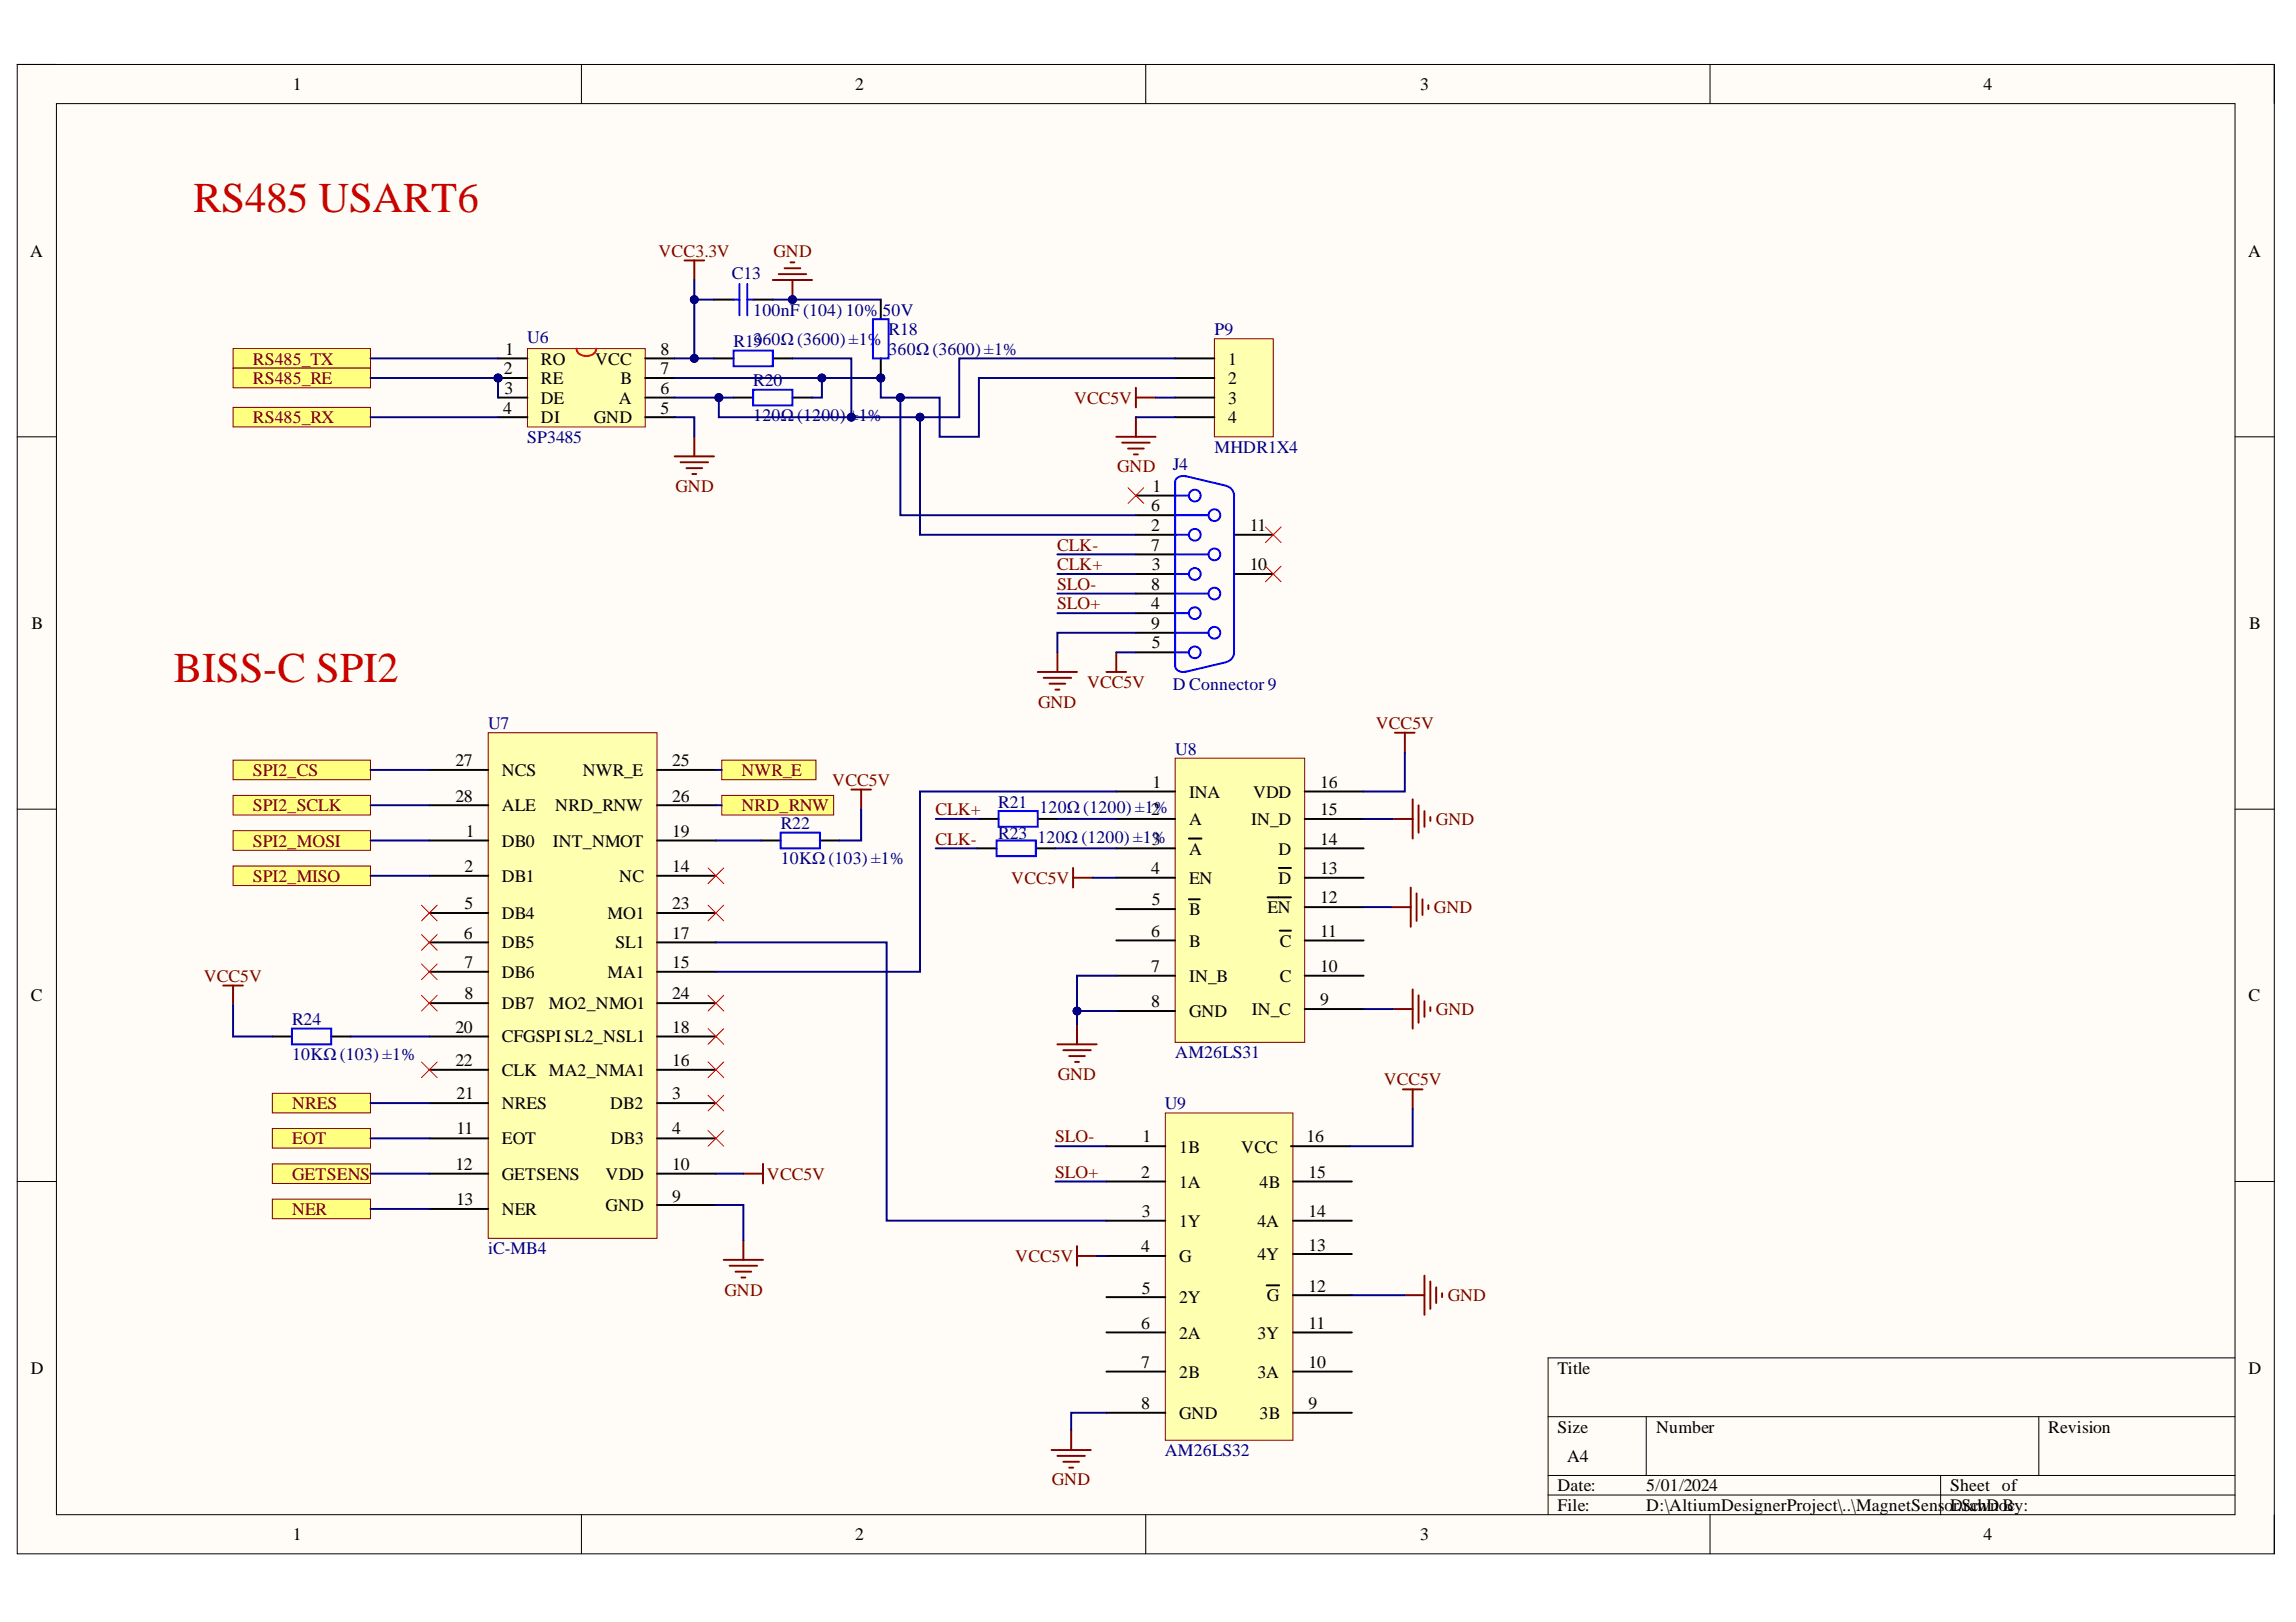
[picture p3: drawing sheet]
<svg xmlns="http://www.w3.org/2000/svg" width="297mm" height="210mm" viewBox="0 0 297 210" stroke-linecap="round" stroke-linejoin="round" font-family="sans-serif">
<defs><g id="words">
<g font-size="5.5" fill="#c00">
<text x="25" y="27.4">RS485 USART6</text>
<text x="22.5" y="88.3">BISS-C SPI2</text>
</g>
<g font-size="2.3">
<text x="37.9" y="11.6">1</text>
<text x="110.6" y="11.6">2</text>
<text x="183.7" y="11.6">3</text>
<text x="256.6" y="11.6">4</text>
<text x="3.9" y="33.3">A</text>
<text x="290.8" y="33.3">A</text>
<text x="65.3" y="45.9">1</text>
<text x="70" y="47.2">RO</text>
<text x="77" y="47.2">VCC</text>
<text x="85.4" y="45.9">8</text>
<text x="158.9" y="47.2">1</text>
<text x="65.1" y="53.5">4</text>
<text x="65.2" y="48.5">2</text>
<text x="65.2" y="51">3</text>
<text x="70" y="49.7">RE</text>
<text x="70" y="52.3">DE</text>
<text x="80" y="52.3">A</text>
<text x="80.3" y="49.7">B</text>
<text x="85.4" y="53.5">5</text>
<text x="85.4" y="51">6</text>
<text x="85.4" y="48.5">7</text>
<text x="158.9" y="49.7">2</text>
<text x="158.9" y="52.3">3</text>
<text x="70" y="54.8">DI</text>
<text x="76.8" y="54.8">GND</text>
<text x="158.9" y="54.8">4</text>
<text x="149.1" y="63.6">1</text>
<text x="148.9" y="68.7">2</text>
<text x="148.9" y="66.2">6</text>
<text x="148.9" y="71.2">7</text>
<text x="161.7" y="68.7">11</text>
<text x="148.9" y="76.3">8</text>
<text x="149" y="73.8">3</text>
<text x="161.7" y="73.8">10</text>
<text x="4.1" y="81.4">B</text>
<text x="148.9" y="78.8">4</text>
<text x="148.9" y="81.4">9</text>
<text x="149" y="83.9">5</text>
<text x="291" y="81.4">B</text>
<text x="58.9" y="99.2">27</text>
<text x="64.9" y="100.5">NCS</text>
<text x="75.4" y="100.5">NWR_E</text>
<text x="87" y="99.2">25</text>
<text x="149.1" y="102">1</text>
<text x="170.8" y="102">16</text>
<text x="58.9" y="103.7">28</text>
<text x="64.9" y="105">ALE</text>
<text x="71.8" y="105">NRD_RNW</text>
<text x="87" y="103.7">26</text>
<text x="153.8" y="103.2">INA</text>
<text x="153.8" y="106.8">A</text>
<text x="161.9" y="106.8">IN_D</text>
<text x="162.1" y="103.2">VDD</text>
<text x="170.8" y="105.5">15</text>
<text x="60.1" y="112.9">2</text>
<text x="60.3" y="108.3">1</text>
<text x="64.9" y="109.6">DB0</text>
<text x="71.5" y="109.6">INT_NMOT</text>
<text x="87" y="112.9">14</text>
<text x="87" y="108.3">19</text>
<text x="148.9" y="113.1">4</text>
<text x="153.8" y="110.6">A</text>
<text x="165.4" y="110.6">D</text>
<text x="170.8" y="113.1">13</text>
<text x="170.8" y="109.3">14</text>
<text x="60.1" y="117.7">5</text>
<text x="64.9" y="114.1">DB1</text>
<text x="64.9" y="118.9">DB4</text>
<text x="78.6" y="118.9">MO1</text>
<text x="80.1" y="114.1">NC</text>
<text x="87" y="117.7">23</text>
<text x="149" y="117.2">5</text>
<text x="153.8" y="114.4">EN</text>
<text x="153.8" y="118.4">B</text>
<text x="164" y="118.2">EN</text>
<text x="165.4" y="114.4">D</text>
<text x="170.8" y="116.9">12</text>
<text x="60" y="121.5">6</text>
<text x="60.1" y="125.3">7</text>
<text x="64.9" y="122.7">DB5</text>
<text x="79.6" y="122.7">SL1</text>
<text x="87" y="125.3">15</text>
<text x="87" y="121.5">17</text>
<text x="148.9" y="121.2">6</text>
<text x="148.9" y="125.8">7</text>
<text x="153.8" y="122.5">B</text>
<text x="165.6" y="122.5">C</text>
<text x="170.8" y="125.8">10</text>
<text x="170.8" y="121.2">11</text>
<text x="4" y="129.6">C</text>
<text x="60.1" y="129.3">8</text>
<text x="64.9" y="126.5">DB6</text>
<text x="64.9" y="130.6">DB7</text>
<text x="71" y="130.6">MO2_NMO1</text>
<text x="78.6" y="126.5">MA1</text>
<text x="87" y="129.3">24</text>
<text x="148.9" y="130.3">8</text>
<text x="153.8" y="127">IN_B</text>
<text x="153.8" y="131.6">GND</text>
<text x="161.9" y="131.4">IN_C</text>
<text x="165.6" y="127">C</text>
<text x="170.8" y="130.1">9</text>
<text x="290.9" y="129.6">C</text>
<text x="58.9" y="133.6">20</text>
<text x="58.9" y="137.9">22</text>
<text x="64.9" y="134.9">CFGSPI SL2_NSL1</text>
<text x="87" y="137.9">16</text>
<text x="87" y="133.6">18</text>
<text x="59.1" y="142.2">21</text>
<text x="64.9" y="143.5">NRES</text>
<text x="64.9" y="139.2">CLK MA2_NMA1</text>
<text x="78.9" y="143.5">DB2</text>
<text x="87" y="142.2">3</text>
<text x="59.1" y="146.8">11</text>
<text x="64.9" y="148.1">EOT</text>
<text x="79" y="148.1">DB3</text>
<text x="87" y="146.8">4</text>
<text x="147.8" y="147.8">1</text>
<text x="152.6" y="149.2">1B</text>
<text x="160.6" y="149.2">VCC</text>
<text x="169" y="147.8">16</text>
<text x="58.9" y="151.4">12</text>
<text x="64.9" y="152.7">GETSENS</text>
<text x="78.3" y="152.7">VDD</text>
<text x="87" y="155.5">9</text>
<text x="87" y="151.4">10</text>
<text x="147.7" y="152.5">2</text>
<text x="152.6" y="153.7">1A</text>
<text x="163" y="153.7">4B</text>
<text x="169.3" y="152.5">15</text>
<text x="59" y="156">13</text>
<text x="64.9" y="157.3">NER</text>
<text x="78.3" y="156.8">GND</text>
<text x="147.7" y="157.5">3</text>
<text x="152.6" y="158.8">1Y</text>
<text x="162.7" y="158.8">4A</text>
<text x="169.3" y="161.8">13</text>
<text x="169.3" y="157.5">14</text>
<text x="147.7" y="162.1">4</text>
<text x="147.7" y="167.4">5</text>
<text x="152.6" y="163.3">G</text>
<text x="162.7" y="163.1">4Y</text>
<text x="169.3" y="167.1">12</text>
<text x="147.7" y="172">6</text>
<text x="152.6" y="168.7">2Y</text>
<text x="152.6" y="173.2">2A</text>
<text x="162.7" y="173.2">3Y</text>
<text x="163.9" y="168.4">G</text>
<text x="169.3" y="172">11</text>
<text x="4" y="177.8">D</text>
<text x="147.7" y="177">7</text>
<text x="152.6" y="178.3">2B</text>
<text x="162.7" y="178.3">3A</text>
<text x="169.3" y="177">10</text>
<text x="201.5" y="177.8">Title</text>
<text x="290.9" y="177.8">D</text>
<text x="147.7" y="182.3">8</text>
<text x="152.6" y="183.6">GND</text>
<text x="163" y="183.6">3B</text>
<text x="169.3" y="182.3">9</text>
<text x="201.5" y="185.4">Size</text>
<text x="214.3" y="185.4">Number</text>
<text x="265" y="185.4">Revision</text>
<text x="202.8" y="189.2">A4</text>
<text x="201.5" y="193">Date:</text>
<text x="201.5" y="195.5">File:</text>
<text x="213" y="193">5/01/2024</text>
<text x="213" y="195.5">D:\AltiumDesignerProject\..\MagnetSens</text>
<text x="251.6" y="195.5">oDrawnoc</text>
<text x="252.3" y="193">Sheet of</text>
<text x="252.7" y="195.5">r.SchD By:</text>
<text x="37.9" y="199.3">1</text>
<text x="110.6" y="199.3">2</text>
<text x="183.7" y="199.3">3</text>
<text x="256.6" y="199.3">4</text>
</g>
<g font-size="2.3" fill="#800000">
<text x="85.2" y="33.3">VCC3.3V</text>
<text x="100.1" y="33.3">GND</text>
<text x="32.7" y="47.2">RS485_TX</text>
<text x="32.7" y="49.7">RS485_RE</text>
<text x="138.9" y="52.3">VCC5V</text>
<text x="32.7" y="54.8">RS485_RX</text>
<text x="87.4" y="63.6">GND</text>
<text x="144.5" y="61.1">GND</text>
<text x="136.8" y="71.2">CLK-</text>
<text x="136.8" y="76.3">SLO-</text>
<text x="136.8" y="73.8">CLK+</text>
<text x="136.8" y="78.8">SLO+</text>
<text x="140.6" y="89.1">VCC5V</text>
<text x="134.3" y="91.6">GND</text>
<text x="178" y="94.4">VCC5V</text>
<text x="32.7" y="100.5">SPI2_CS</text>
<text x="95.9" y="100.5">NWR_E</text>
<text x="107.7" y="101.7">VCC5V</text>
<text x="32.7" y="105">SPI2_SCLK</text>
<text x="95.9" y="105">NRD_RNW</text>
<text x="121" y="105.5">CLK+</text>
<text x="185.8" y="106.8">GND</text>
<text x="32.7" y="109.6">SPI2_MOSI</text>
<text x="121" y="109.3">CLK-</text>
<text x="32.7" y="114.1">SPI2_MISO</text>
<text x="130.8" y="114.4">VCC5V</text>
<text x="185.5" y="118.2">GND</text>
<text x="26.4" y="127">VCC5V</text>
<text x="185.8" y="131.4">GND</text>
<text x="37.8" y="143.5">NRES</text>
<text x="136.8" y="139.7">GND</text>
<text x="179" y="140.5">VCC5V</text>
<text x="37.8" y="148.1">EOT</text>
<text x="136.5" y="147.8">SLO-</text>
<text x="37.8" y="152.7">GETSENS</text>
<text x="99.2" y="152.7">VCC5V</text>
<text x="136.5" y="152.5">SLO+</text>
<text x="37.8" y="157.3">NER</text>
<text x="93.7" y="167.7">GND</text>
<text x="131.3" y="163.3">VCC5V</text>
<text x="187.3" y="168.4">GND</text>
<text x="136.1" y="192.2">GND</text>
</g>
<g font-size="2.3" fill="#000080">
<text x="94.7" y="36">C13</text>
<text x="97.5" y="40.9">100nF (104) 10%</text>
<text x="114.2" y="40.9">50V</text>
<text x="68.2" y="44.4">U6</text>
<text x="94.9" y="44.9">R1360Ω (3600) ±1%</text>
<text x="97.5" y="44.9">9</text>
<text x="114.9" y="43.4">R18</text>
<text x="114.9" y="45.9">360Ω (3600) ±1%</text>
<text x="157.1" y="43.4">P9</text>
<text x="97.5" y="50">R20</text>
<text x="68.2" y="57.3">SP3485</text>
<text x="97.5" y="54.5">120Ω (1200) ±1%</text>
<text x="157.1" y="58.6">MHDR1X4</text>
<text x="151.7" y="60.9">J4</text>
<text x="151.7" y="89.3">D Connector 9</text>
<text x="63.1" y="94.4">U7</text>
<text x="152" y="97.7">U8</text>
<text x="101" y="107.3">R22</text>
<text x="129.1" y="104.5">R21</text>
<text x="134.5" y="105.3">120Ω (1200) ±12%</text>
<text x="101" y="111.9">10KΩ (103) ±1%</text>
<text x="129.1" y="108.6">R23</text>
<text x="134.2" y="109.1">120Ω (1200) ±13</text>
<text x="149.1" y="109.1">%</text>
<text x="37.8" y="132.6">R24</text>
<text x="37.8" y="137.2">10KΩ (103) ±1%</text>
<text x="152" y="136.9">AM26LS31</text>
<text x="150.7" y="143.5">U9</text>
<text x="63.1" y="162.3">iC-MB4</text>
<text x="150.7" y="188.4">AM26LS32</text>
</g>
</g></defs>
<path d="M2.2 8.3h292v192.8h-292z" fill-rule="evenodd" fill="#fffcf8"/>
<path d="M2.2 8.3h292v192.8h-292z" fill="none" stroke="#000" stroke-width=".13"/>
<path d="M7.3 13.4h281.9v182.6h-281.9z" fill-rule="evenodd" fill="#fffcf8"/>
<g fill="none" stroke="#000" stroke-width=".13">
<path d="M2.2 8.3h5.1M7.3 13.4h281.9v182.6h-281.9zM75.2 8.3v5.1M148.2 8.3v5.1M221.2 8.3v5.1M289.2 8.3h5v5.1M2.2 56.5h5.1M289.2 56.5h5M2.2 104.7h5.1M289.2 104.7h5M2.2 152.9h5.1M289.2 152.9h5"/>
<path d="M289.2 175.7h-88.9v20.3M75.2 196v5.1M148.2 196v5.1M200.3 183.3h88.9M200.3 190.9h88.9M200.3 193.5h88.9M213 183.3v7.6M221.2 196v5.1M251.1 190.9v5.1M263.8 183.3v7.6M294.2 196v5.1"/>
</g>
<g fill="none" stroke="#00f" stroke-width=".25">
<path d="M152 69.2h1.8M152 64.1h1.8M152 74.3h1.8M152 66.7h4.3M152 79.4h1.8M152 71.7h4.3M152 76.8h4.3M152 62.4v23.8M153.3 61.6l5.3 1.3M153.4 61.6a.96 .96 0 0 0-1.4 .8M158.7 62.9a1.27 1.27 0 0 1 1 1.2v20.3a1.27 1.27 0 0 1-1 1.2M152 84.4h1.8"/>
<path d="M152 81.9h4.3M152 86.1a1 1 0 0 0 1.4 .8M158.6 85.7l-5.3 1.3"/>
<circle cx="154.6" cy="64.1" r=".76"/>
<circle cx="154.6" cy="69.2" r=".76"/>
<circle cx="154.6" cy="79.4" r=".76"/>
<circle cx="154.6" cy="74.3" r=".76"/>
<circle cx="157.1" cy="76.8" r=".76"/>
<circle cx="157.1" cy="71.7" r=".76"/>
<circle cx="157.1" cy="66.7" r=".76"/>
<circle cx="154.6" cy="84.4" r=".76"/>
<circle cx="157.1" cy="81.9" r=".76"/>
</g>
<path d="M147 64.1h5M147 69.2h5M147 74.3h5M147 79.4h5M147 66.7h5M147 71.7h5M147 76.8h5M159.7 69.2h5M159.7 74.3h5M147 84.4h5M147 81.9h5" fill="none" stroke="#000" stroke-width=".25"/>
<circle cx="64.4" cy="48.9" r=".51" fill="#000080"/>
<circle cx="64.4" cy="48.9" r=".51" fill="none" stroke="#000080" stroke-width=".13"/>
<path d="M68.2 45.1h15.3v10.2h-15.3z" fill-rule="evenodd" fill="#ffffb0"/>
<path d="M68.2 45.1h15.3v10.2h-15.3z" fill="none" stroke="#800000" stroke-width=".13"/>
<path d="M64.4 46.4h3.8M64.4 48.9h3.8" fill="none" stroke="#000" stroke-width=".25"/>
<circle cx="64.4" cy="48.9" r=".51" fill="#000080"/>
<circle cx="64.4" cy="48.9" r=".51" fill="none" stroke="#000080" stroke-width=".13"/>
<path d="M92.4 38.8h2.5M97.4 38.8h2.6M64.4 51.5h3.8M64.4 54h3.8M83.5 51.5h3.8M83.5 54h3.8M83.5 48.9h3.8M83.5 46.4h3.8" fill="none" stroke="#000" stroke-width=".25"/>
<path d="M74.6 45.1a1.28 1.28 0 0 0 1.8 .9l.2-.1a.87 .87 0 0 0 .5-.8" fill="none" stroke="#f00" stroke-width=".25"/>
<path d="M88.6 33.7h2.5M89.8 33.7v2.5M100 36.2h5.1M100.7 35.5h3.6M101.5 34.7h2M102.3 34h.5M102.5 36.2v2.6" fill="none" stroke="#800000" stroke-width=".25"/>
<path d="M94.9 38.8h.8M95.7 36.7v4.1M96.7 36.7v4.1M96.7 38.8h.7" fill="none" stroke="#00f" stroke-width=".25"/>
<circle cx="102.5" cy="38.8" r=".51" fill="#000080"/>
<circle cx="102.5" cy="38.8" r=".51" fill="none" stroke="#000080" stroke-width=".13"/>
<path d="M92.4 46.4h2.5M100 46.4h2.5" fill="none" stroke="#000" stroke-width=".25"/>
<path d="M94.9 45.4h5.1v2h-5.1z" fill="none" stroke="#00f" stroke-width=".25"/>
<circle cx="113.9" cy="48.9" r=".51" fill="#000080"/>
<circle cx="113.9" cy="48.9" r=".51" fill="none" stroke="#000080" stroke-width=".13"/>
<path d="M113.9 38.8v2.5M113.9 46.4v2.5" fill="none" stroke="#000" stroke-width=".25"/>
<circle cx="113.9" cy="48.9" r=".51" fill="#000080"/>
<circle cx="113.9" cy="48.9" r=".51" fill="none" stroke="#000080" stroke-width=".13"/>
<path d="M97.4 50.4h5.1v2.1h-5.1zM112.9 41.3h2.1v5.1h-2.1z" fill="none" stroke="#00f" stroke-width=".25"/>
<path d="M94.9 51.5h2.5M102.5 51.5h2.6" fill="none" stroke="#000" stroke-width=".25"/>
<path d="M87.3 59.1h5.1M88 59.8h3.6M89.8 56.5v2.6M88.8 60.6h2M89.6 61.3h.5" fill="none" stroke="#800000" stroke-width=".25"/>
<path d="M30.2 45.1h17.7v2.5h-17.7z" fill-rule="evenodd" fill="#ffff80"/>
<path d="M30.2 45.1h17.7v2.5h-17.7z" fill="none" stroke="#800000" stroke-width=".13"/>
<path d="M30.2 47.6h17.7v2.6h-17.7z" fill-rule="evenodd" fill="#ffff80"/>
<path d="M30.2 47.6h17.7v2.6h-17.7z" fill="none" stroke="#800000" stroke-width=".13"/>
<path d="M30.2 52.7h17.7v2.6h-17.7z" fill-rule="evenodd" fill="#ffff80"/>
<path d="M30.2 52.7h17.7v2.6h-17.7z" fill="none" stroke="#800000" stroke-width=".13"/>
<path d="M134.3 87h5M135 87.7h3.6M135.8 88.5h2M136.5 89.2h.6M136.8 84.4v2.6M143.1 87h2.6M144.4 84.4v2.6" fill="none" stroke="#800000" stroke-width=".25"/>
<path d="M145.9 63.1l2.1 2M148 63.1l-2.1 2" fill="none" stroke="#f00" stroke-width=".13"/>
<path d="M157.1 43.8h7.6v12.7h-7.6z" fill-rule="evenodd" fill="#ffffb0"/>
<path d="M157.1 43.8h7.6v12.7h-7.6z" fill="none" stroke="#800000" stroke-width=".13"/>
<path d="M152 46.4h5.1M152 48.9h5.1M152 51.5h5.1M152 54h5.1" fill="none" stroke="#000" stroke-width=".25"/>
<path d="M144.4 56.5h5.1M145.2 57.3h3.5M145.9 58h2.1M146.7 58.8h.5M147 50.2v2.5M147 54v2.5M147 51.5h2.5" fill="none" stroke="#800000" stroke-width=".25"/>
<path d="M30.2 98.4h17.7v2.5h-17.7z" fill-rule="evenodd" fill="#ffff80"/>
<path d="M30.2 98.4h17.7v2.5h-17.7z" fill="none" stroke="#800000" stroke-width=".13"/>
<path d="M30.2 102.9h17.7v2.6h-17.7z" fill-rule="evenodd" fill="#ffff80"/>
<path d="M30.2 102.9h17.7v2.6h-17.7z" fill="none" stroke="#800000" stroke-width=".13"/>
<path d="M63.2 94.8h21.8v65.5h-21.8z" fill-rule="evenodd" fill="#ffffb0"/>
<path d="M63.2 94.8h21.8v65.5h-21.8z" fill="none" stroke="#800000" stroke-width=".13"/>
<g fill="none" stroke="#000" stroke-width=".25">
<path d="M55.5 99.6h7.7M85 99.6h7.6M55.5 108.8h7.7M55.5 113.3h7.7M55.5 118.2h7.7M55.5 104.2h7.7M85 108.8h7.6M85 113.3h7.6M85 118.2h7.6M85 104.2h7.6M55.5 122h7.7M55.5 125.8h7.7"/>
<path d="M55.5 129.8h7.7M55.5 138.4h7.7M55.5 134.1h7.7M85 122h7.6M85 125.8h7.6M85 129.8h7.6M85 138.4h7.6M85 134.1h7.6M55.5 142.8h7.7M55.5 147.3h7.7M55.5 151.9h7.7M55.5 156.5h7.7"/>
<path d="M85 142.8h7.6M85 147.3h7.6M85 155.9h7.6M85 151.9h7.6"/>
</g>
<path d="M30.2 107.5h17.7v2.5h-17.7z" fill-rule="evenodd" fill="#ffff80"/>
<path d="M30.2 107.5h17.7v2.5h-17.7z" fill="none" stroke="#800000" stroke-width=".13"/>
<path d="M30.2 112.1h17.7v2.5h-17.7z" fill-rule="evenodd" fill="#ffff80"/>
<path d="M30.2 112.1h17.7v2.5h-17.7z" fill="none" stroke="#800000" stroke-width=".13"/>
<g fill="none" stroke="#f00" stroke-width=".13">
<path d="M54.5 117.1l2.1 2.1M56.6 117.1l-2.1 2.1M91.6 112.3l2 2M93.6 112.3l-2 2M54.5 120.9l2.1 2.1M54.5 124.7l2.1 2.1M54.5 128.8l2.1 2M56.6 120.9l-2.1 2.1M56.6 124.7l-2.1 2.1M56.6 128.8l-2.1 2M91.6 128.8l2 2M91.6 133.1l2 2"/>
<path d="M91.6 137.4l2 2.1M93.6 128.8l-2 2M93.6 133.1l-2 2M93.6 137.4l-2 2.1M91.6 141.7l2 2.1M91.6 146.3l2 2M93.6 141.7l-2 2.1M93.6 146.3l-2 2"/>
</g>
<path d="M110.1 102.2h2.6M111.4 102.2v2.5M28.9 127.5h2.5M30.2 127.5v2.6M96.2 151.9h2.5M98.7 150.6v2.6M93.6 163h5.1M94.4 163.8h3.5M95.2 164.6h2M95.9 165.3h.5M96.2 160.5v2.5" fill="none" stroke="#800000" stroke-width=".25"/>
<path d="M98.5 108.8h2.5M106.1 108.8h2.5M35.2 134.1h2.6M42.9 134.1h2.5" fill="none" stroke="#000" stroke-width=".25"/>
<path d="M101 107.8h5.1v2h-5.1zM37.8 133.1h5.1v2h-5.1z" fill="none" stroke="#00f" stroke-width=".25"/>
<path d="M152 98.1h16.8v36.8h-16.8z" fill-rule="evenodd" fill="#ffffb0"/>
<path d="M152 98.1h16.8v36.8h-16.8z" fill="none" stroke="#800000" stroke-width=".13"/>
<g fill="none" stroke="#000" stroke-width=".25">
<path d="M144.4 102.4h7.6M144.4 106h7.6M144.4 109.8h7.6M144.4 113.6h7.6M144.4 117.6h7.6M153.8 108.5h1.6M153.8 116.4h1.4M164 116.1h3M165.4 112.3h1.6M168.8 102.4h7.6M168.8 106h7.6M168.8 109.8h7.6"/>
<path d="M168.8 113.6h7.6M168.8 117.4h7.6M144.4 121.7h7.6M144.4 126.3h7.6M144.4 130.8h7.6M165.6 120.4h1.4M168.8 121.7h7.6M168.8 126.3h7.6M168.8 130.6h7.6"/>
</g>
<path d="M150.8 144h16.5v42.4h-16.5z" fill-rule="evenodd" fill="#ffffb0"/>
<path d="M150.8 144h16.5v42.4h-16.5z" fill="none" stroke="#800000" stroke-width=".13"/>
<g fill="none" stroke="#000" stroke-width=".25">
<path d="M126.4 109.8h2.5M126.6 106h2.6M134 109.8h2.5M134.3 106h2.5M143.1 148.3h7.7M143.1 152.9h7.7M143.1 158h7.7M167 148.3h7.6M167.3 152.9h7.6M167.3 158h7.6M143.1 162.5h7.7M143.1 167.9h7.7"/>
<path d="M143.1 172.4h7.7M143.1 177.5h7.7M163.9 166.3h1.6M167.3 172.4h7.6M167.3 177.5h7.6M167.3 167.6h7.6M167.3 162.3h7.6M143.1 182.8h7.7M167.3 182.8h7.6"/>
</g>
<g fill="none" stroke="#800000" stroke-width=".25">
<path d="M180.5 94.8h2.5M181.7 94.8v2.6M138.8 112.3v2.6M138.8 113.6h2.6M180 117.4h2.5M180.2 106h2.6M182.5 114.9v5M182.8 103.4v5.1M183.3 115.6v3.6M183.5 104.2v3.6M184 116.4v2M184.3 105v2"/>
<path d="M184.8 117.1v.5M185 105.7v.5M136.8 135.1h5.1M137.6 135.9h3.5M138.3 136.7h2.1M139.1 137.4h.5M139.3 132.6v2.5M180.2 130.6h2.6M182.8 128v5.1M183.5 128.8v3.6M184.3 129.6v2M185 130.3v.5"/>
<path d="M181.5 141h2.5M182.8 141v2.5M139.3 161.3v2.5M139.3 162.5h2.6M181.7 167.6h2.6M184.3 165.1v5M185 165.8v3.6M185.8 166.6v2M186.6 167.4v.5M136 187.6h5.1M136.8 188.4h3.6M137.6 189.2h2"/>
<path d="M138.3 189.9h.5M138.6 185.1v2.5"/>
</g>
<path d="M128.9 108.8h5.1v2h-5.1zM129.2 105h5.1v2h-5.1z" fill="none" stroke="#00f" stroke-width=".25"/>
<path d="M91.6 117.1l2 2.1M93.6 117.1l-2 2.1" fill="none" stroke="#f00" stroke-width=".13"/>
<path d="M35.2 150.6h12.7v2.6h-12.7z" fill-rule="evenodd" fill="#ffff80"/>
<path d="M35.2 150.6h12.7v2.6h-12.7z" fill="none" stroke="#800000" stroke-width=".13"/>
<path d="M35.2 155.2h12.7v2.5h-12.7z" fill-rule="evenodd" fill="#ffff80"/>
<path d="M35.2 155.2h12.7v2.5h-12.7z" fill="none" stroke="#800000" stroke-width=".13"/>
<path d="M93.4 98.4h12.2v2.5h-12.2z" fill-rule="evenodd" fill="#ffff80"/>
<path d="M93.4 98.4h12.2v2.5h-12.2z" fill="none" stroke="#800000" stroke-width=".13"/>
<path d="M93.4 102.9h14.5v2.6h-14.5z" fill-rule="evenodd" fill="#ffff80"/>
<path d="M93.4 102.9h14.5v2.6h-14.5z" fill="none" stroke="#800000" stroke-width=".13"/>
<path d="M35.2 141.5h12.7v2.5h-12.7z" fill-rule="evenodd" fill="#ffff80"/>
<path d="M35.2 141.5h12.7v2.5h-12.7z" fill="none" stroke="#800000" stroke-width=".13"/>
<path d="M54.5 137.4l2.1 2.1M56.6 137.4l-2.1 2.1" fill="none" stroke="#f00" stroke-width=".13"/>
<path d="M35.2 146.1h12.7v2.5h-12.7z" fill-rule="evenodd" fill="#ffff80"/>
<path d="M35.2 146.1h12.7v2.5h-12.7z" fill="none" stroke="#800000" stroke-width=".13"/>
<path d="M163.7 68.2l2 2M163.7 73.3l2 2M165.7 68.2l-2 2M165.7 73.3l-2 2" fill="none" stroke="#f00" stroke-width=".13"/>
<path d="M47.9 48.9h16.5v2.6M47.9 46.4h16.5M47.9 54h16.5" fill="none" stroke="#000080" stroke-width=".25"/>
<circle cx="64.4" cy="48.9" r=".51" fill="#000080"/>
<circle cx="64.4" cy="48.9" r=".51" fill="none" stroke="#000080" stroke-width=".13"/>
<path d="M89.8 36.2v2.6h2.6" fill="none" stroke="#000080" stroke-width=".25"/>
<circle cx="89.8" cy="38.8" r=".51" fill="#000080"/>
<circle cx="89.8" cy="38.8" r=".51" fill="none" stroke="#000080" stroke-width=".13"/>
<path d="M89.8 38.8v7.6" fill="none" stroke="#000080" stroke-width=".25"/>
<circle cx="89.8" cy="46.4" r=".51" fill="#000080"/>
<circle cx="89.8" cy="46.4" r=".51" fill="none" stroke="#000080" stroke-width=".13"/>
<circle cx="89.8" cy="38.8" r=".51" fill="#000080"/>
<circle cx="89.8" cy="38.8" r=".51" fill="none" stroke="#000080" stroke-width=".13"/>
<path d="M100 38.8h13.9" fill="none" stroke="#000080" stroke-width=".25"/>
<circle cx="102.5" cy="38.8" r=".51" fill="#000080"/>
<circle cx="102.5" cy="38.8" r=".51" fill="none" stroke="#000080" stroke-width=".13"/>
<path d="M87.3 51.5h5.7v2.5h17.1" fill="none" stroke="#000080" stroke-width=".25"/>
<circle cx="93" cy="51.5" r=".51" fill="#000080"/>
<circle cx="93" cy="51.5" r=".51" fill="none" stroke="#000080" stroke-width=".13"/>
<circle cx="110.1" cy="54" r=".51" fill="#000080"/>
<circle cx="110.1" cy="54" r=".51" fill="none" stroke="#000080" stroke-width=".13"/>
<path d="M106.3 48.9v2.6h-1.2" fill="none" stroke="#000080" stroke-width=".25"/>
<circle cx="106.3" cy="48.9" r=".51" fill="#000080"/>
<circle cx="106.3" cy="48.9" r=".51" fill="none" stroke="#000080" stroke-width=".13"/>
<path d="M87.3 54h2.5v2.5M93 51.5h1.9" fill="none" stroke="#000080" stroke-width=".25"/>
<circle cx="93" cy="51.5" r=".51" fill="#000080"/>
<circle cx="93" cy="51.5" r=".51" fill="none" stroke="#000080" stroke-width=".13"/>
<path d="M87.3 46.4h5.1" fill="none" stroke="#000080" stroke-width=".25"/>
<circle cx="89.8" cy="46.4" r=".51" fill="#000080"/>
<circle cx="89.8" cy="46.4" r=".51" fill="none" stroke="#000080" stroke-width=".13"/>
<path d="M119 54v15.2h28" fill="none" stroke="#000080" stroke-width=".25"/>
<circle cx="119" cy="54" r=".51" fill="#000080"/>
<circle cx="119" cy="54" r=".51" fill="none" stroke="#000080" stroke-width=".13"/>
<path d="M116.5 51.5v15.2h30.5" fill="none" stroke="#000080" stroke-width=".25"/>
<circle cx="116.5" cy="51.5" r=".51" fill="#000080"/>
<circle cx="116.5" cy="51.5" r=".51" fill="none" stroke="#000080" stroke-width=".13"/>
<path d="M87.3 48.9h26.6v2.6h7.7v5h5v-7.6h25.4M136.8 79.4h10.2M136.8 76.8h10.2M136.8 74.3h10.2M136.8 71.7h10.2M144.4 84.4h2.6M147 81.9h-10.2v2.5" fill="none" stroke="#000080" stroke-width=".25"/>
<circle cx="106.3" cy="48.9" r=".51" fill="#000080"/>
<circle cx="106.3" cy="48.9" r=".51" fill="none" stroke="#000080" stroke-width=".13"/>
<circle cx="113.9" cy="48.9" r=".51" fill="#000080"/>
<circle cx="113.9" cy="48.9" r=".51" fill="none" stroke="#000080" stroke-width=".13"/>
<circle cx="116.5" cy="51.5" r=".51" fill="#000080"/>
<circle cx="116.5" cy="51.5" r=".51" fill="none" stroke="#000080" stroke-width=".13"/>
<path d="M102.5 46.4h7.6v7.6h14v-7.6h27.9" fill="none" stroke="#000080" stroke-width=".25"/>
<circle cx="110.1" cy="54" r=".51" fill="#000080"/>
<circle cx="110.1" cy="54" r=".51" fill="none" stroke="#000080" stroke-width=".13"/>
<circle cx="119" cy="54" r=".51" fill="#000080"/>
<circle cx="119" cy="54" r=".51" fill="none" stroke="#000080" stroke-width=".13"/>
<g fill="none" stroke="#000080" stroke-width=".25">
<path d="M147 54h5M149.5 51.5h2.5M47.9 99.6h7.6M181.7 97.4v5h-5.3M47.9 104.2h7.6M47.9 108.8h7.6M47.9 113.3h7.6M92.6 108.8h5.9M111.4 104.7v4.1h-2.8M121.1 106h5.5M121.1 109.8h5.3M136.5 109.8h7.9"/>
<path d="M136.8 106h7.6M141.4 113.6h3M144.4 102.4h-25.4v23.4h-26.4M176.4 117.4h3.6M30.2 130.1v4h5M45.4 134.1h10.1M144.4 130.8h-5.1v1.8M176.4 130.6h3.8M47.9 151.9h7.6M47.9 156.5h7.6M92.6 155.9h3.6v4.6M92.6 151.9h3.6"/>
</g>
<circle cx="139.3" cy="130.8" r=".51" fill="#000080"/>
<circle cx="139.3" cy="130.8" r=".51" fill="none" stroke="#000080" stroke-width=".13"/>
<path d="M144.4 126.3h-5.1v4.5" fill="none" stroke="#000080" stroke-width=".25"/>
<circle cx="139.3" cy="130.8" r=".51" fill="#000080"/>
<circle cx="139.3" cy="130.8" r=".51" fill="none" stroke="#000080" stroke-width=".13"/>
<path d="M92.6 99.6h.8M92.6 104.2h.8M176.4 106h3.8M92.6 122h22.1v36h28.4M47.9 142.8h7.6M47.9 147.3h7.6M136.5 152.9h6.6M136.5 148.3h6.6M182.8 143.5v4.8h-8.2M141.9 162.5h1.2M174.9 167.6h6.8M143.1 182.8h-4.5v2.3" fill="none" stroke="#000080" stroke-width=".25"/>
<use href="#words"/>
</svg>
